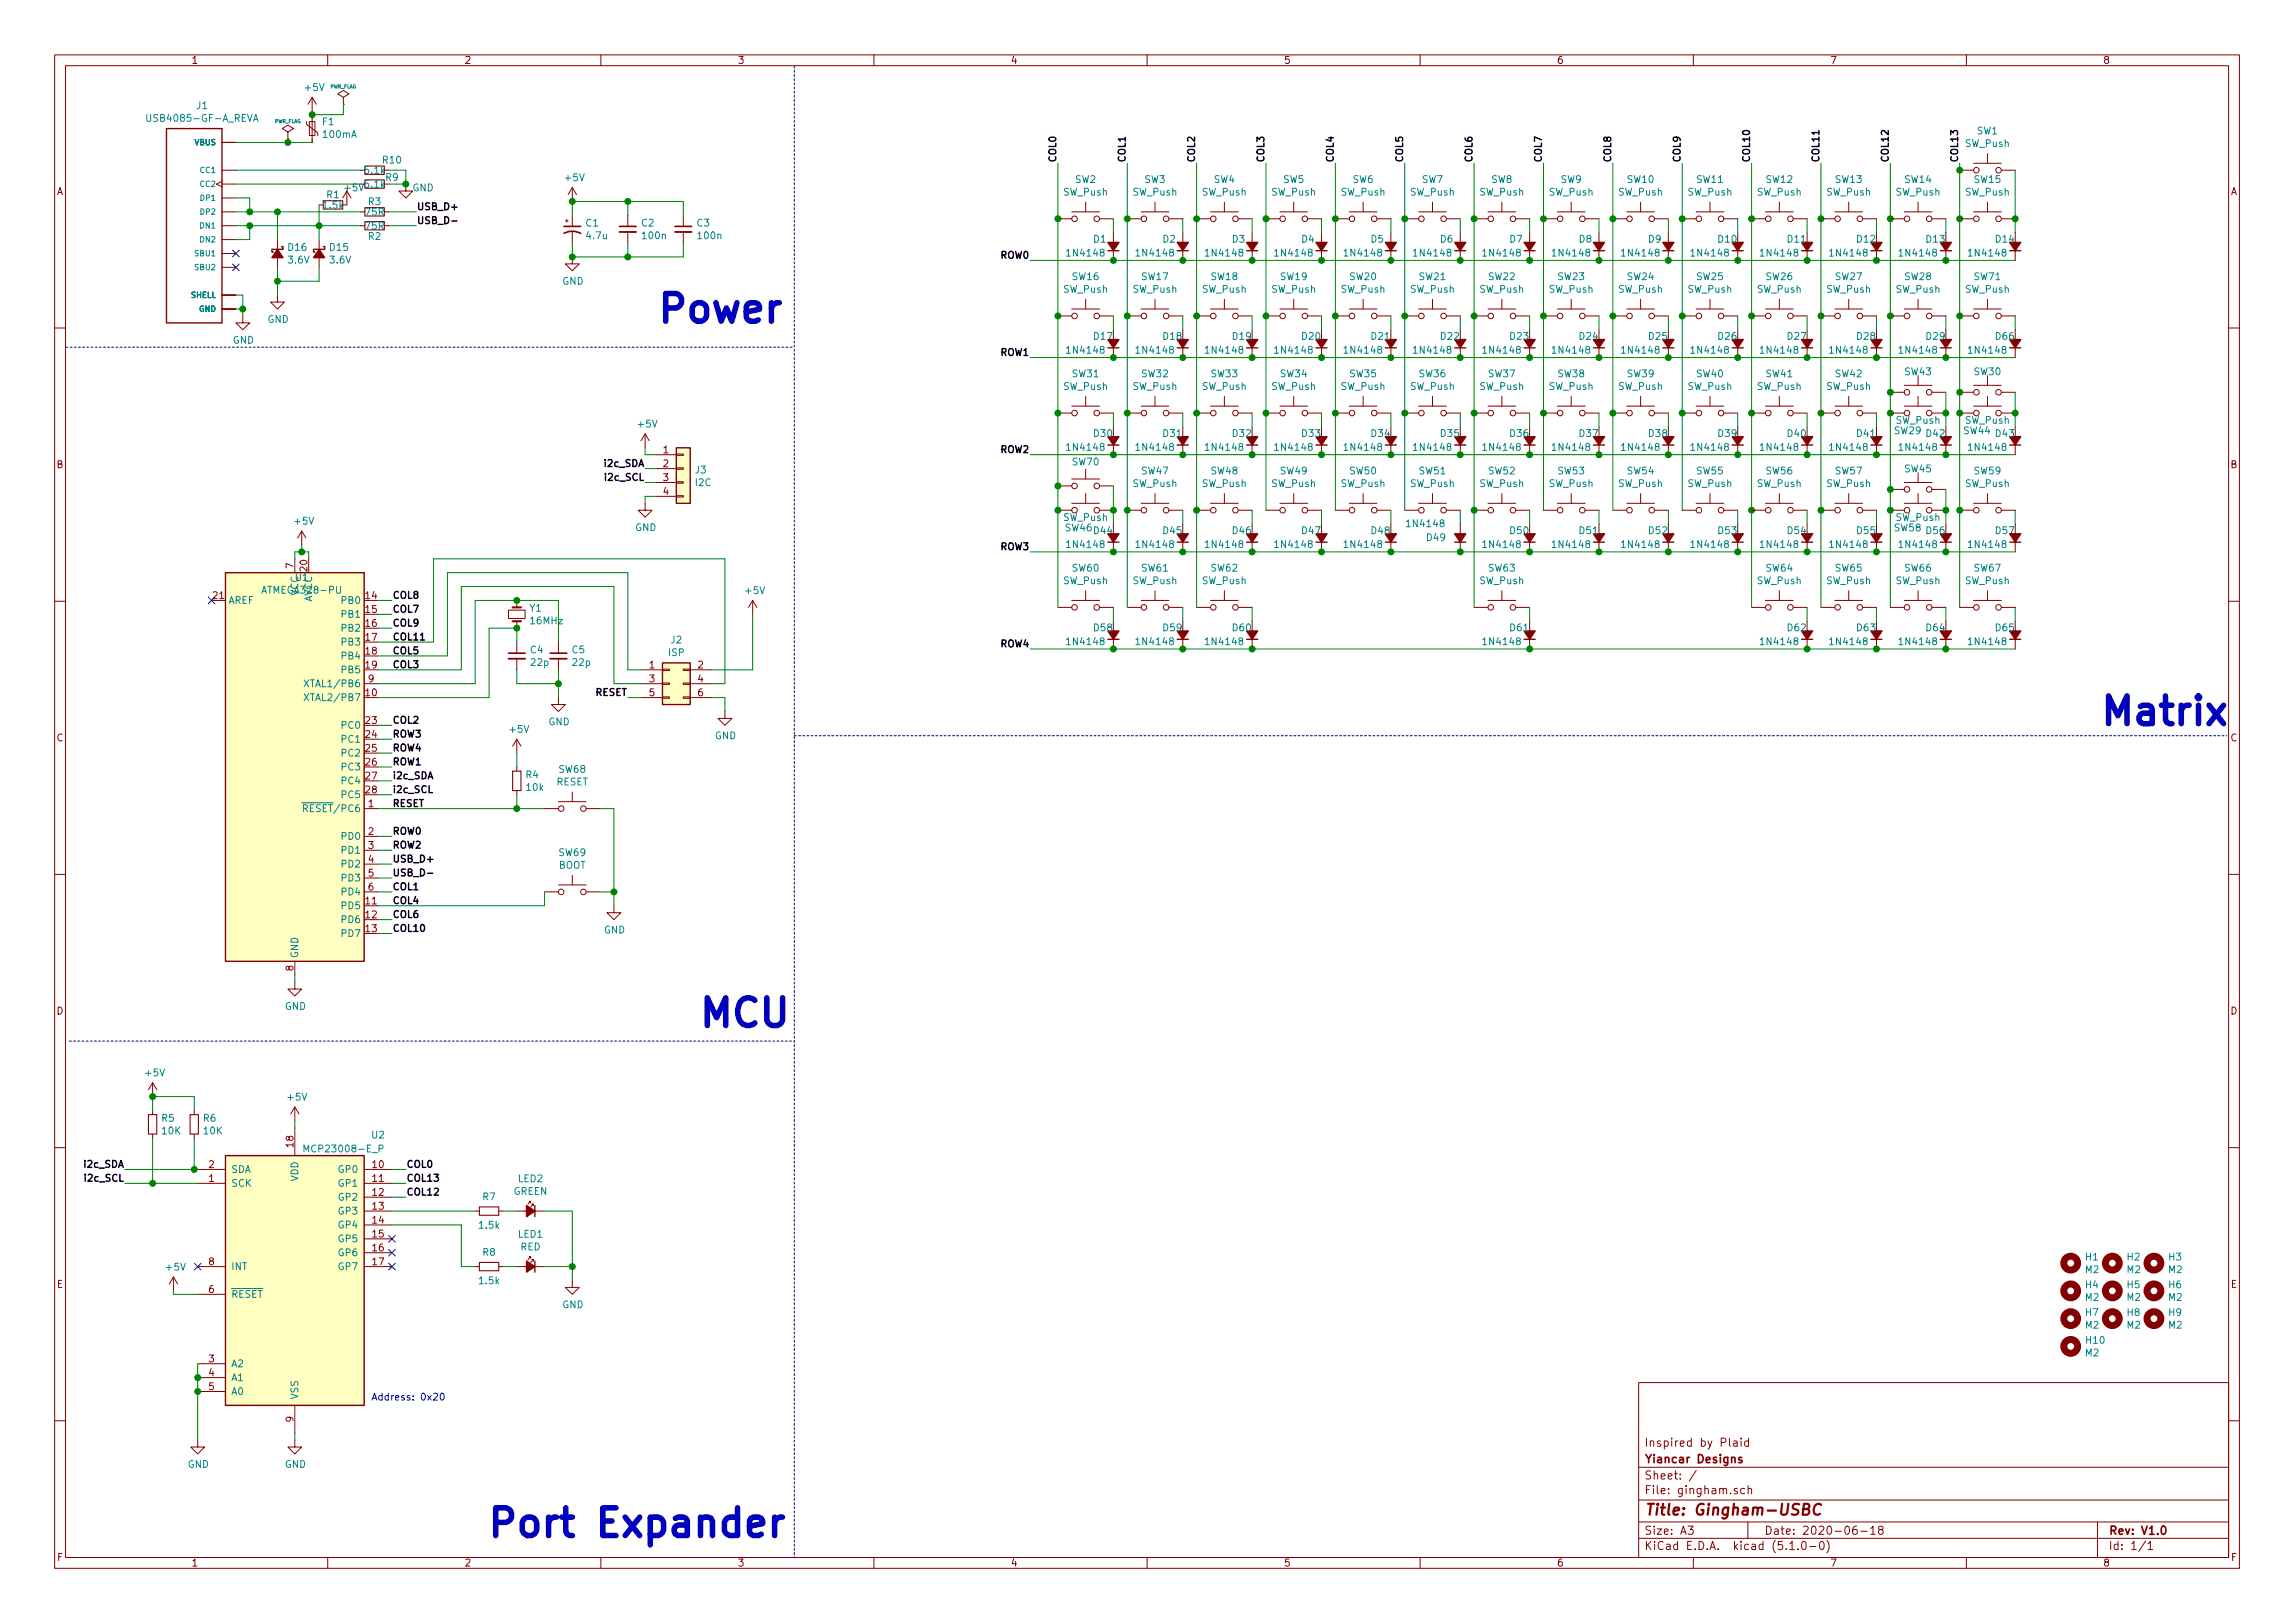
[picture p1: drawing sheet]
<svg xmlns="http://www.w3.org/2000/svg" width="420mm" height="297mm" viewBox="0 0 420 297" stroke-linecap="round" stroke-linejoin="round" font-family="sans-serif">
<defs><g id="words">
<g font-size="7.1" fill="#0000c2">
<text x="120" y="59">Power</text>
<text x="384.2" y="132.7">Matrix</text>
<text x="127.6" y="187.9">MCU</text>
<text x="88.9" y="281.3">Port Expander</text>
</g>
<text font-size="2.8" fill="#840000" x="301" y="277.3">Title: Gingham-USBC</text>
<g font-size="2.1" fill="#840000">
<text x="301" y="267.8">Yiancar Designs</text>
<text x="301" y="264.8">Inspired by Plaid</text>
<text x="301" y="273.5">File: gingham.sch</text>
<text x="301" y="270.8">Sheet: /</text>
<text x="301" y="280.9">Size: A3</text>
<text x="323" y="280.9">Date: 2020-06-18</text>
<text x="386" y="280.9">Rev: V1.0</text>
<text x="301" y="283.7">KiCad E.D.A. kicad (5.1.0-0)</text>
<text x="386" y="283.7">Id: 1/1</text>
</g>
<g font-size="1.8" fill="#840000">
<text x="35" y="11.7">1</text>
<text x="85" y="11.7">2</text>
<text x="135" y="11.7">3</text>
<text x="185" y="11.7">4</text>
<text x="235" y="11.7">5</text>
<text x="285" y="11.7">6</text>
<text x="335" y="11.7">7</text>
<text x="385" y="11.7">8</text>
<text x="10.4" y="35.7">A</text>
<text x="63.2" y="35">+5V</text>
<text x="408.4" y="35.7">A</text>
<text x="121.4" y="83">1</text>
<text x="10.4" y="85.7">B</text>
<text x="121.4" y="85.5">2</text>
<text x="121.4" y="88">3</text>
<text x="408.4" y="85.7">B</text>
<text x="121.4" y="90.6">4</text>
<text x="53.7" y="104" transform="rotate(-90 53.7 104)">7</text>
<text x="56.3" y="104.5" transform="rotate(-90 56.3 104.5)">20</text>
<text x="39" y="109.6">21</text>
<text x="67" y="109.6">14</text>
<text x="67" y="112.2">15</text>
<text x="67" y="114.7">16</text>
<text x="67" y="117.3">17</text>
<text x="67" y="119.8">18</text>
<text x="67" y="122.3">19</text>
<text x="67.5" y="124.9">9</text>
<text x="118.9" y="122.3">1</text>
<text x="118.9" y="124.9">3</text>
<text x="127.8" y="122.3">2</text>
<text x="127.8" y="124.9">4</text>
<text x="67" y="127.4">10</text>
<text x="118.9" y="127.4">5</text>
<text x="127.8" y="127.4">6</text>
<text x="10.4" y="135.7">C</text>
<text x="67" y="132.5">23</text>
<text x="67" y="135">24</text>
<text x="67" y="137.6">25</text>
<text x="408.4" y="135.7">C</text>
<text x="67" y="140.1">26</text>
<text x="67" y="142.7">27</text>
<text x="67" y="145.2">28</text>
<text x="67.5" y="147.7">1</text>
<text x="67.5" y="152.8">2</text>
<text x="67.5" y="155.4">3</text>
<text x="67.5" y="157.9">4</text>
<text x="67.5" y="160.4">5</text>
<text x="67" y="165.5">11</text>
<text x="67.5" y="163">6</text>
<text x="67" y="168.1">12</text>
<text x="67" y="170.6">13</text>
<text x="53.7" y="177.7" transform="rotate(-90 53.7 177.7)">8</text>
<text x="10.4" y="185.7">D</text>
<text x="408.4" y="185.7">D</text>
<text x="53.7" y="209.9" transform="rotate(-90 53.7 209.9)">18</text>
<text x="38.3" y="213.8">2</text>
<text x="68.2" y="213.8">10</text>
<text x="38.3" y="216.3">1</text>
<text x="68.2" y="216.3">11</text>
<text x="68.2" y="218.9">12</text>
<text x="68.2" y="221.4">13</text>
<text x="68.2" y="223.9">14</text>
<text x="68.2" y="226.5">15</text>
<text x="38.3" y="231.6">8</text>
<text x="68.2" y="229">16</text>
<text x="68.2" y="231.6">17</text>
<text x="10.4" y="235.7">E</text>
<text x="38.3" y="236.6">6</text>
<text x="408.4" y="235.7">E</text>
<text x="38.3" y="249.3">3</text>
<text x="38.3" y="251.9">4</text>
<text x="38.3" y="254.4">5</text>
<text x="53.7" y="260.2" transform="rotate(-90 53.7 260.2)">9</text>
<text x="10.5" y="285.7">F</text>
<text x="35" y="286.7">1</text>
<text x="85" y="286.7">2</text>
<text x="135" y="286.7">3</text>
<text x="185" y="286.7">4</text>
<text x="235" y="286.7">5</text>
<text x="285" y="286.7">6</text>
<text x="335" y="286.7">7</text>
<text x="385" y="286.7">8</text>
<text x="408.5" y="285.7">F</text>
</g>
<g font-size="1.8" fill="#008484">
<text x="55.9" y="16.6">+5V</text>
<text x="27.8" y="22.3">USB4085-GF-A_REVA</text>
<text x="36" y="20">J1</text>
<text x="59.1" y="22.9">F1</text>
<text x="59.3" y="25.2">100mA</text>
<text x="70.1" y="29.9">R10</text>
<text x="359.8" y="26.9">SW_Push</text>
<text x="361.9" y="24.6">SW1</text>
<text x="66.9" y="31.8">5.1k</text>
<text x="66.9" y="34.4">5.1k</text>
<text x="70.6" y="33.1">R9</text>
<text x="75.5" y="35">GND</text>
<text x="103.6" y="33.2">+5V</text>
<text x="194.7" y="35.8">SW_Push</text>
<text x="196.8" y="33.5">SW2</text>
<text x="207.4" y="35.8">SW_Push</text>
<text x="209.5" y="33.5">SW3</text>
<text x="220.1" y="35.8">SW_Push</text>
<text x="222.2" y="33.5">SW4</text>
<text x="232.8" y="35.8">SW_Push</text>
<text x="234.9" y="33.5">SW5</text>
<text x="245.5" y="35.8">SW_Push</text>
<text x="247.6" y="33.5">SW6</text>
<text x="258.2" y="35.8">SW_Push</text>
<text x="260.3" y="33.5">SW7</text>
<text x="270.9" y="35.8">SW_Push</text>
<text x="273" y="33.5">SW8</text>
<text x="283.6" y="35.8">SW_Push</text>
<text x="285.8" y="33.5">SW9</text>
<text x="296.3" y="35.8">SW_Push</text>
<text x="297.9" y="33.5">SW10</text>
<text x="309" y="35.8">SW_Push</text>
<text x="310.6" y="33.5">SW11</text>
<text x="321.7" y="35.8">SW_Push</text>
<text x="323.3" y="33.5">SW12</text>
<text x="334.4" y="35.8">SW_Push</text>
<text x="336" y="33.5">SW13</text>
<text x="347.1" y="35.8">SW_Push</text>
<text x="348.7" y="33.5">SW14</text>
<text x="359.8" y="35.8">SW_Push</text>
<text x="361.4" y="33.5">SW15</text>
<text x="59.2" y="38.2">1.5k</text>
<text x="59.8" y="36.3">R1</text>
<text x="67" y="42">75R</text>
<text x="67" y="39.5">75R</text>
<text x="67.5" y="37.6">R3</text>
<text x="107.3" y="41.5">C1</text>
<text x="117.5" y="41.5">C2</text>
<text x="127.6" y="41.5">C3</text>
<text x="52.8" y="45.9">D16</text>
<text x="60.4" y="45.9">D15</text>
<text x="67.5" y="43.9">R2</text>
<text x="107.5" y="43.8">4.7u</text>
<text x="117.7" y="43.8">100n</text>
<text x="127.9" y="43.8">100n</text>
<text x="195.6" y="47">1N4148</text>
<text x="200.2" y="44.4">D1</text>
<text x="208.3" y="47">1N4148</text>
<text x="212.9" y="44.4">D2</text>
<text x="221" y="47">1N4148</text>
<text x="225.6" y="44.4">D3</text>
<text x="233.7" y="47">1N4148</text>
<text x="238.3" y="44.4">D4</text>
<text x="246.4" y="47">1N4148</text>
<text x="251" y="44.4">D5</text>
<text x="259.1" y="47">1N4148</text>
<text x="263.7" y="44.4">D6</text>
<text x="271.8" y="47">1N4148</text>
<text x="276.4" y="44.4">D7</text>
<text x="284.5" y="47">1N4148</text>
<text x="289.1" y="44.4">D8</text>
<text x="297.2" y="47">1N4148</text>
<text x="301.8" y="44.4">D9</text>
<text x="309.9" y="47">1N4148</text>
<text x="314.6" y="44.4">D10</text>
<text x="322.6" y="47">1N4148</text>
<text x="327.3" y="44.4">D11</text>
<text x="335.3" y="47">1N4148</text>
<text x="340" y="44.4">D12</text>
<text x="348" y="47">1N4148</text>
<text x="352.7" y="44.4">D13</text>
<text x="360.7" y="47">1N4148</text>
<text x="365.4" y="44.4">D14</text>
<text x="52.9" y="48.2">3.6V</text>
<text x="60.5" y="48.2">3.6V</text>
<text x="102.9" y="52.1">GND</text>
<text x="194.7" y="53.6">SW_Push</text>
<text x="196.3" y="51.3">SW16</text>
<text x="207.4" y="53.6">SW_Push</text>
<text x="209" y="51.3">SW17</text>
<text x="220.1" y="53.6">SW_Push</text>
<text x="221.7" y="51.3">SW18</text>
<text x="232.8" y="53.6">SW_Push</text>
<text x="234.4" y="51.3">SW19</text>
<text x="245.5" y="53.6">SW_Push</text>
<text x="247.1" y="51.3">SW20</text>
<text x="258.2" y="53.6">SW_Push</text>
<text x="259.8" y="51.3">SW21</text>
<text x="270.9" y="53.6">SW_Push</text>
<text x="272.5" y="51.3">SW22</text>
<text x="283.6" y="53.6">SW_Push</text>
<text x="285.2" y="51.3">SW23</text>
<text x="296.3" y="53.6">SW_Push</text>
<text x="297.9" y="51.3">SW24</text>
<text x="309" y="53.6">SW_Push</text>
<text x="310.6" y="51.3">SW25</text>
<text x="321.7" y="53.6">SW_Push</text>
<text x="323.3" y="51.3">SW26</text>
<text x="334.4" y="53.6">SW_Push</text>
<text x="336" y="51.3">SW27</text>
<text x="347.1" y="53.6">SW_Push</text>
<text x="348.7" y="51.3">SW28</text>
<text x="359.8" y="53.6">SW_Push</text>
<text x="361.4" y="51.3">SW71</text>
<text x="49" y="59.1">GND</text>
<text x="42.6" y="62.9">GND</text>
<text x="195.6" y="64.7">1N4148</text>
<text x="200.3" y="62.2">D17</text>
<text x="208.3" y="64.7">1N4148</text>
<text x="213" y="62.2">D18</text>
<text x="221" y="64.7">1N4148</text>
<text x="225.7" y="62.2">D19</text>
<text x="233.7" y="64.7">1N4148</text>
<text x="238.4" y="62.2">D20</text>
<text x="246.4" y="64.7">1N4148</text>
<text x="251.1" y="62.2">D21</text>
<text x="259.1" y="64.7">1N4148</text>
<text x="263.8" y="62.2">D22</text>
<text x="271.8" y="64.7">1N4148</text>
<text x="276.5" y="62.2">D23</text>
<text x="284.5" y="64.7">1N4148</text>
<text x="289.2" y="62.2">D24</text>
<text x="297.2" y="64.7">1N4148</text>
<text x="301.9" y="62.2">D25</text>
<text x="309.9" y="64.7">1N4148</text>
<text x="314.6" y="62.2">D26</text>
<text x="322.6" y="64.7">1N4148</text>
<text x="327.3" y="62.2">D27</text>
<text x="335.3" y="64.7">1N4148</text>
<text x="340" y="62.2">D28</text>
<text x="348" y="64.7">1N4148</text>
<text x="352.7" y="62.2">D29</text>
<text x="360.7" y="64.7">1N4148</text>
<text x="365.4" y="62.2">D66</text>
<text x="194.7" y="71.4">SW_Push</text>
<text x="196.3" y="69">SW31</text>
<text x="207.4" y="71.4">SW_Push</text>
<text x="209" y="69">SW32</text>
<text x="220.1" y="71.4">SW_Push</text>
<text x="221.7" y="69">SW33</text>
<text x="232.8" y="71.4">SW_Push</text>
<text x="234.4" y="69">SW34</text>
<text x="245.5" y="71.4">SW_Push</text>
<text x="247.1" y="69">SW35</text>
<text x="258.2" y="71.4">SW_Push</text>
<text x="259.8" y="69">SW36</text>
<text x="270.9" y="71.4">SW_Push</text>
<text x="272.5" y="69">SW37</text>
<text x="283.6" y="71.4">SW_Push</text>
<text x="285.2" y="69">SW38</text>
<text x="296.3" y="71.4">SW_Push</text>
<text x="297.9" y="69">SW39</text>
<text x="309" y="71.4">SW_Push</text>
<text x="310.6" y="69">SW40</text>
<text x="321.7" y="71.4">SW_Push</text>
<text x="323.3" y="69">SW41</text>
<text x="334.4" y="71.4">SW_Push</text>
<text x="336" y="69">SW42</text>
<text x="348.7" y="68.7">SW43</text>
<text x="361.4" y="68.7">SW30</text>
<text x="347.1" y="77.6">SW_Push</text>
<text x="359.8" y="77.6">SW_Push</text>
<text x="116.9" y="78.2">+5V</text>
<text x="195.6" y="82.5">1N4148</text>
<text x="200.3" y="80">D30</text>
<text x="208.3" y="82.5">1N4148</text>
<text x="213" y="80">D31</text>
<text x="221" y="82.5">1N4148</text>
<text x="225.7" y="80">D32</text>
<text x="233.7" y="82.5">1N4148</text>
<text x="238.4" y="80">D33</text>
<text x="246.4" y="82.5">1N4148</text>
<text x="251.1" y="80">D34</text>
<text x="259.1" y="82.5">1N4148</text>
<text x="263.8" y="80">D35</text>
<text x="271.8" y="82.5">1N4148</text>
<text x="276.5" y="80">D36</text>
<text x="284.5" y="82.5">1N4148</text>
<text x="289.2" y="80">D37</text>
<text x="297.2" y="82.5">1N4148</text>
<text x="301.9" y="80">D38</text>
<text x="309.9" y="82.5">1N4148</text>
<text x="314.6" y="80">D39</text>
<text x="322.6" y="82.5">1N4148</text>
<text x="327.3" y="80">D40</text>
<text x="335.3" y="82.5">1N4148</text>
<text x="340" y="80">D41</text>
<text x="346.8" y="79.5">SW29</text>
<text x="348" y="82.5">1N4148</text>
<text x="352.7" y="80">D42</text>
<text x="359.5" y="79.5">SW44</text>
<text x="360.7" y="82.5">1N4148</text>
<text x="365.4" y="80">D43</text>
<text x="127.3" y="86.7">J3</text>
<text x="127.4" y="89">I2C</text>
<text x="196.3" y="85.2">SW70</text>
<text x="207.4" y="89.1">SW_Push</text>
<text x="209" y="86.8">SW47</text>
<text x="220.1" y="89.1">SW_Push</text>
<text x="221.7" y="86.8">SW48</text>
<text x="232.8" y="89.1">SW_Push</text>
<text x="234.4" y="86.8">SW49</text>
<text x="245.5" y="89.1">SW_Push</text>
<text x="247.1" y="86.8">SW50</text>
<text x="258.2" y="89.1">SW_Push</text>
<text x="259.8" y="86.8">SW51</text>
<text x="270.9" y="89.1">SW_Push</text>
<text x="272.5" y="86.8">SW52</text>
<text x="283.6" y="89.1">SW_Push</text>
<text x="285.2" y="86.8">SW53</text>
<text x="296.3" y="89.1">SW_Push</text>
<text x="297.9" y="86.8">SW54</text>
<text x="309" y="89.1">SW_Push</text>
<text x="310.6" y="86.8">SW55</text>
<text x="321.7" y="89.1">SW_Push</text>
<text x="323.3" y="86.8">SW56</text>
<text x="334.4" y="89.1">SW_Push</text>
<text x="336" y="86.8">SW57</text>
<text x="348.7" y="86.4">SW45</text>
<text x="359.8" y="89.1">SW_Push</text>
<text x="361.4" y="86.8">SW59</text>
<text x="194.7" y="95.3">SW_Push</text>
<text x="347.1" y="95.3">SW_Push</text>
<text x="54" y="96">+5V</text>
<text x="116.3" y="97.2">GND</text>
<text x="195.1" y="97.2">SW46</text>
<text x="195.6" y="100.3">1N4148</text>
<text x="200.3" y="97.8">D44</text>
<text x="208.3" y="100.3">1N4148</text>
<text x="213" y="97.8">D45</text>
<text x="221" y="100.3">1N4148</text>
<text x="225.7" y="97.8">D46</text>
<text x="233.7" y="100.3">1N4148</text>
<text x="238.4" y="97.8">D47</text>
<text x="246.4" y="100.3">1N4148</text>
<text x="251.1" y="97.8">D48</text>
<text x="257.8" y="96.5">1N4148</text>
<text x="261.3" y="99">D49</text>
<text x="271.8" y="100.3">1N4148</text>
<text x="276.5" y="97.8">D50</text>
<text x="284.5" y="100.3">1N4148</text>
<text x="289.2" y="97.8">D51</text>
<text x="297.2" y="100.3">1N4148</text>
<text x="301.9" y="97.8">D52</text>
<text x="309.9" y="100.3">1N4148</text>
<text x="314.6" y="97.8">D53</text>
<text x="322.6" y="100.3">1N4148</text>
<text x="327.3" y="97.8">D54</text>
<text x="335.3" y="100.3">1N4148</text>
<text x="340" y="97.8">D55</text>
<text x="346.8" y="97.2">SW58</text>
<text x="348" y="100.3">1N4148</text>
<text x="352.7" y="97.8">D56</text>
<text x="360.7" y="100.3">1N4148</text>
<text x="365.4" y="97.8">D57</text>
<text x="54.1" y="106.3">U1</text>
<text x="194.7" y="106.9">SW_Push</text>
<text x="196.3" y="104.6">SW60</text>
<text x="207.4" y="106.9">SW_Push</text>
<text x="209" y="104.6">SW61</text>
<text x="220.1" y="106.9">SW_Push</text>
<text x="221.7" y="104.6">SW62</text>
<text x="270.9" y="106.9">SW_Push</text>
<text x="272.5" y="104.6">SW63</text>
<text x="321.7" y="106.9">SW_Push</text>
<text x="323.3" y="104.6">SW64</text>
<text x="334.4" y="106.9">SW_Push</text>
<text x="336" y="104.6">SW65</text>
<text x="347.1" y="106.9">SW_Push</text>
<text x="348.7" y="104.6">SW66</text>
<text x="359.8" y="106.9">SW_Push</text>
<text x="361.4" y="104.6">SW67</text>
<text x="41.8" y="110.5">AREF</text>
<text x="48.4" y="108.6">ATMEGA328-PU</text>
<text x="54.6" y="109.1" transform="rotate(-90 54.6 109.1)">VCC</text>
<text x="57.1" y="110.3" transform="rotate(-90 57.1 110.3)">AVCC</text>
<text x="62.7" y="110.5">PB0</text>
<text x="62.7" y="113.1">PB1</text>
<text x="97" y="111.9">Y1</text>
<text x="136.6" y="108.7">+5V</text>
<text x="62.7" y="115.6">PB2</text>
<text x="62.7" y="118.1">PB3</text>
<text x="97.2" y="119.6">C4</text>
<text x="97.2" y="114.3">16MHz</text>
<text x="104.8" y="119.6">C5</text>
<text x="122.9" y="117.8">J2</text>
<text x="195.6" y="118.1">1N4148</text>
<text x="200.3" y="115.5">D58</text>
<text x="208.3" y="118.1">1N4148</text>
<text x="213" y="115.5">D59</text>
<text x="221" y="118.1">1N4148</text>
<text x="225.7" y="115.5">D60</text>
<text x="271.8" y="118.1">1N4148</text>
<text x="276.5" y="115.5">D61</text>
<text x="322.6" y="118.1">1N4148</text>
<text x="327.3" y="115.5">D62</text>
<text x="335.3" y="118.1">1N4148</text>
<text x="340" y="115.5">D63</text>
<text x="348" y="118.1">1N4148</text>
<text x="352.7" y="115.5">D64</text>
<text x="360.7" y="118.1">1N4148</text>
<text x="365.4" y="115.5">D65</text>
<text x="56.6" y="125.8">XTAL1/PB6</text>
<text x="62.7" y="120.7">PB4</text>
<text x="62.7" y="123.2">PB5</text>
<text x="97.3" y="121.9">22p</text>
<text x="104.9" y="121.9">22p</text>
<text x="122.4" y="120.1">ISP</text>
<text x="56.6" y="128.3">XTAL2/PB7</text>
<text x="62.7" y="133.4">PC0</text>
<text x="62.7" y="135.9">PC1</text>
<text x="93.4" y="134.1">+5V</text>
<text x="100.4" y="132.8">GND</text>
<text x="130.9" y="135.3">GND</text>
<text x="62.7" y="138.5">PC2</text>
<text x="62.7" y="141">PC3</text>
<text x="62.7" y="143.5">PC4</text>
<text x="96.3" y="142.4">R4</text>
<text x="101.8" y="143.7">RESET</text>
<text x="102.4" y="141.4">SW68</text>
<text x="56.3" y="148.6">RESET/PC6</text>
<text x="62.7" y="146.1">PC5</text>
<text x="96.4" y="144.7">10k</text>
<text x="62.7" y="153.7">PD0</text>
<text x="62.7" y="156.2">PD1</text>
<text x="62.7" y="158.8">PD2</text>
<text x="62.7" y="161.3">PD3</text>
<text x="102.2" y="159">BOOT</text>
<text x="102.4" y="156.7">SW69</text>
<text x="62.7" y="166.4">PD5</text>
<text x="62.7" y="163.9">PD4</text>
<text x="62.7" y="168.9">PD6</text>
<text x="62.7" y="171.5">PD7</text>
<text x="110.6" y="170.9">GND</text>
<text x="54.6" y="175.4" transform="rotate(-90 54.6 175.4)">GND</text>
<text x="52.1" y="184.8">GND</text>
<text x="26.7" y="197">+5V</text>
<text x="52.8" y="201.4">+5V</text>
<text x="29.6" y="205.3">R5</text>
<text x="29.7" y="207.6">10K</text>
<text x="37.3" y="205.3">R6</text>
<text x="37.3" y="207.6">10K</text>
<text x="68.1" y="208.4">U2</text>
<text x="42.3" y="214.7">SDA</text>
<text x="56.5" y="210.9">MCP23008-E_P</text>
<text x="62.1" y="214.7">GP0</text>
<text x="42.3" y="217.2">SCK</text>
<text x="54.6" y="216.2" transform="rotate(-90 54.6 216.2)">VDD</text>
<text x="62.1" y="217.2">GP1</text>
<text x="62.1" y="219.7">GP2</text>
<text x="88.4" y="219.7">R7</text>
<text x="94" y="218.7">GREEN</text>
<text x="94.9" y="216.4">LED2</text>
<text x="62.1" y="222.3">GP3</text>
<text x="62.1" y="224.8">GP4</text>
<text x="62.1" y="227.4">GP5</text>
<text x="87.8" y="224.9">1.5k</text>
<text x="94.9" y="226.5">LED1</text>
<text x="30.5" y="232.5">+5V</text>
<text x="42.3" y="232.4">INT</text>
<text x="62.1" y="229.9">GP6</text>
<text x="62.1" y="232.4">GP7</text>
<text x="88.4" y="229.8">R8</text>
<text x="95.3" y="228.8">RED</text>
<text x="381.8" y="233">M2</text>
<text x="381.9" y="230.7">H1</text>
<text x="389.4" y="233">M2</text>
<text x="389.5" y="230.7">H2</text>
<text x="397.1" y="233">M2</text>
<text x="397.1" y="230.7">H3</text>
<text x="42.3" y="237.5">RESET</text>
<text x="87.8" y="235">1.5k</text>
<text x="102.9" y="239.4">GND</text>
<text x="381.8" y="238.1">M2</text>
<text x="381.9" y="235.8">H4</text>
<text x="389.4" y="238.1">M2</text>
<text x="389.5" y="235.8">H5</text>
<text x="397.1" y="238.1">M2</text>
<text x="397.1" y="235.8">H6</text>
<text x="381.8" y="243.2">M2</text>
<text x="381.9" y="240.9">H7</text>
<text x="382" y="245.9">H10</text>
<text x="389.4" y="243.2">M2</text>
<text x="389.5" y="240.9">H8</text>
<text x="397.1" y="243.2">M2</text>
<text x="397.1" y="240.9">H9</text>
<text x="42.3" y="250.2">A2</text>
<text x="381.8" y="248.2">M2</text>
<text x="42.3" y="252.8">A1</text>
<text x="42.3" y="255.3">A0</text>
<text x="54.6" y="256.2" transform="rotate(-90 54.6 256.2)">VSS</text>
<text x="34.4" y="268.6">GND</text>
<text x="52.1" y="268.6">GND</text>
</g>
<g font-size="1.8">
<text x="193.4" y="29.9" transform="rotate(-90 193.4 29.9)">COL0</text>
<text x="206.1" y="29.9" transform="rotate(-90 206.1 29.9)">COL1</text>
<text x="218.8" y="29.9" transform="rotate(-90 218.8 29.9)">COL2</text>
<text x="231.5" y="29.9" transform="rotate(-90 231.5 29.9)">COL3</text>
<text x="244.2" y="29.9" transform="rotate(-90 244.2 29.9)">COL4</text>
<text x="256.9" y="29.9" transform="rotate(-90 256.9 29.9)">COL5</text>
<text x="269.6" y="29.9" transform="rotate(-90 269.6 29.9)">COL6</text>
<text x="282.3" y="29.9" transform="rotate(-90 282.3 29.9)">COL7</text>
<text x="295" y="29.9" transform="rotate(-90 295 29.9)">COL8</text>
<text x="307.7" y="29.9" transform="rotate(-90 307.7 29.9)">COL9</text>
<text x="320.4" y="29.9" transform="rotate(-90 320.4 29.9)">COL10</text>
<text x="333.1" y="29.9" transform="rotate(-90 333.1 29.9)">COL11</text>
<text x="345.8" y="29.9" transform="rotate(-90 345.8 29.9)">COL12</text>
<text x="358.5" y="29.9" transform="rotate(-90 358.5 29.9)">COL13</text>
<text x="76.2" y="41">USB_D-</text>
<text x="76.2" y="38.5">USB_D+</text>
<text x="183.3" y="47.4">ROW0</text>
<text x="183.3" y="65.1">ROW1</text>
<text x="183.3" y="82.9">ROW2</text>
<text x="110.9" y="85.5">i2c_SDA</text>
<text x="111.1" y="88">i2c_SCL</text>
<text x="183.3" y="100.7">ROW3</text>
<text x="71.8" y="112.1">COL7</text>
<text x="71.8" y="109.6">COL8</text>
<text x="71.8" y="119.7">COL5</text>
<text x="71.8" y="114.7">COL9</text>
<text x="71.8" y="117.2">COL11</text>
<text x="183.3" y="118.5">ROW4</text>
<text x="71.8" y="122.3">COL3</text>
<text x="109" y="127.4">RESET</text>
<text x="71.8" y="135">ROW3</text>
<text x="71.8" y="132.4">COL2</text>
<text x="71.8" y="137.5">ROW4</text>
<text x="71.8" y="140.1">ROW1</text>
<text x="71.8" y="142.6">i2c_SDA</text>
<text x="71.8" y="147.7">RESET</text>
<text x="71.8" y="145.1">i2c_SCL</text>
<text x="71.8" y="152.8">ROW0</text>
<text x="71.8" y="155.3">ROW2</text>
<text x="71.8" y="157.8">USB_D+</text>
<text x="71.8" y="160.4">USB_D-</text>
<text x="71.8" y="162.9">COL1</text>
<text x="71.8" y="165.5">COL4</text>
<text x="71.8" y="168">COL6</text>
<text x="71.8" y="170.5">COL10</text>
<text x="15.7" y="213.7">i2c_SDA</text>
<text x="74.3" y="213.7">COL0</text>
<text x="15.9" y="216.3">i2c_SCL</text>
<text x="74.3" y="216.3">COL13</text>
<text x="74.3" y="218.8">COL12</text>
</g>
<text font-size="1.8" fill="#0000c2" x="67.9" y="256.3">Address: 0x20</text>
<g font-size="1.4" fill="#008484">
<text x="35.7" y="26.6">VBUS</text>
<text x="36.8" y="31.7">CC1</text>
<text x="36.8" y="34.2">CC2</text>
<text x="36.8" y="41.8">DN1</text>
<text x="36.9" y="36.7">DP1</text>
<text x="36.9" y="39.3">DP2</text>
<text x="35.8" y="46.9">SBU1</text>
<text x="36.8" y="44.4">DN2</text>
<text x="35.8" y="49.4">SBU2</text>
<text x="35" y="54.5">SHELL</text>
<text x="36.5" y="57.1">GND</text>
</g>
<g font-size=".9" fill="#008484">
<text x="60.4" y="16.2">PWR_FLAG</text>
<text x="50.2" y="22.5">PWR_FLAG</text>
</g>
</g></defs>
<g fill="none" stroke="#840000" stroke-width=".18">
<path d="M10 10h400v277h-400zM12 12h396v273.1h-396zM57.1 17.8v2.6M57.1 17.8l-.7 1.3M57.1 17.8l.8 1.3M60 10v2M62.9 17.8l1-.6-1-.7-1.1 .7 1.1 .6v1.3M62.9 19.1h.1M110 10v2M160 10v2M210 10v2M260 10v2"/>
<path d="M310 10v2M360 10v2M40.6 33.2l-1 .5 1 .5M40.6 38.8h2.6M40.6 31.2h2.6M40.6 26.1h2.6M40.6 33.7h2.6M40.6 36.2h2.6M52.7 24.2l1-.7-1-.6-1 .6 1 .7v1.2M52.7 25.4h.1M56.1 22.3v.5l2.1 1.5v.5M56.6 22.3h1.1v2.5h-1.1z"/>
<path d="M57.1 21v5.1M58.4 37.5h.8M63.5 35l-.8 1.2M63.5 35v2.5h-.8M63.5 35l.8 1.2M66 38.8h.8M66 31.2h.8M70.4 38.8h.7M70.4 31.2h.7M74.3 33.7v1.3h1.3l-1.3 1.2-1.3-1.2h1.3M104.8 34.3v2.6M104.8 39.4v2"/>
<path d="M104.8 34.3l-.8 1.3M104.8 34.3l.7 1.3M114.9 39.4v2M125.1 39.4v2M196.2 38.8h5.1M198.8 37v1.8M208.9 38.8h5.1M211.5 37v1.8M221.6 38.8h5.1M224.2 37v1.8M234.3 38.8h5.1M236.9 37v1.8"/>
<path d="M247 38.8h5.1M249.6 37v1.8M259.7 38.8h5.1M262.3 37v1.8M272.4 38.8h5.1M275 37v1.8M285.1 38.8h5.1M287.7 37v1.8M297.8 38.8h5.1M300.4 37v1.8M310.5 38.8h5.1M313.1 37v1.8"/>
<path d="M323.2 38.8h5.1M325.8 37v1.8M335.9 38.8h5.1M338.5 37v1.8M348.6 38.8h5.1M351.2 37v1.8M358.8 31.2h2.5M361.3 38.8h5.1M361.3 29.9h5.1M363.9 28.1v1.8M363.9 37v1.8M366.4 31.2h2.5"/>
<path d="M40.6 56.6h2.6M40.6 41.3h2.6M40.6 43.9h2.6M40.6 46.4h2.6M40.6 48.9h2.6M40.6 54h2.6M44.4 57.8v1.3h1.3l-1.3 1.3-1.2-1.3h1.2M50.8 54v1.3h1.3l-1.3 1.3-1.3-1.3h1.3M50.8 43.9v5M58.4 43.9v5M66 41.3h.8M70.4 41.3h.7"/>
<path d="M103.5 40.4h.5M103.8 40.2v.5M104.8 47v1.3h1.2l-1.2 1.3-1.3-1.3h1.3M104.8 42.5v2M114.9 42.5v2M125.1 42.5v2M193.7 40h2.5M193.7 57.8h2.5M196.2 56.6h5.1M198.8 54.8v1.8M201.3 40h2.5M201.3 57.8h2.5"/>
<path d="M203.8 42.6v5.1M206.4 40h2.5M206.4 57.8h2.5M208.9 56.6h5.1M211.5 54.8v1.8M214 40h2.5M214 57.8h2.5M216.5 42.6v5.1M219.1 40h2.5M219.1 57.8h2.5M221.6 56.6h5.1M224.2 54.8v1.8"/>
<path d="M226.7 40h2.5M226.7 57.8h2.5M229.2 42.6v5.1M231.8 40h2.5M231.8 57.8h2.5M234.3 56.6h5.1M236.9 54.8v1.8M239.4 40h2.5M239.4 57.8h2.5M241.9 42.6v5.1M244.5 40h2.5M244.5 57.8h2.5"/>
<path d="M247 56.6h5.1M249.6 54.8v1.8M252.1 40h2.5M252.1 57.8h2.5M254.6 42.6v5.1M257.2 40h2.5M257.2 57.8h2.5M259.7 56.6h5.1M262.3 54.8v1.8M264.8 40h2.5M264.8 57.8h2.5M267.3 42.6v5.1"/>
<path d="M269.9 40h2.5M269.9 57.8h2.5M272.4 56.6h5.1M275 54.8v1.8M277.5 40h2.5M277.5 57.8h2.5M280 42.6v5.1M282.6 40h2.5M282.6 57.8h2.5M285.1 56.6h5.1M287.7 54.8v1.8M290.2 40h2.5"/>
<path d="M290.2 57.8h2.5M292.7 42.6v5.1M295.3 40h2.5M295.3 57.8h2.5M297.8 56.6h5.1M300.4 54.8v1.8M302.9 40h2.5M302.9 57.8h2.5M305.4 42.6v5.1M308 40h2.5M308 57.8h2.5M310.5 56.6h5.1"/>
<path d="M313.1 54.8v1.8M315.6 40h2.5M315.6 57.8h2.5M318.1 44.4v3.3M320.7 40h2.5M320.7 57.8h2.5M323.2 56.6h5.1M325.8 54.8v1.8M328.3 40h2.5M328.3 57.8h2.5M330.8 42.6v5.1M333.4 40h2.5"/>
<path d="M333.4 57.8h2.5M335.9 56.6h5.1M338.5 54.8v1.8M341 40h2.5M341 57.8h2.5M343.5 44.4v3.3M346.1 40h2.5M346.1 57.8h2.5M348.6 56.6h5.1M351.2 54.8v1.8M353.7 40h2.5M353.7 57.8h2.5"/>
<path d="M356.2 44.4v3.3M358.8 40h2.5M358.8 57.8h2.5M361.3 56.6h5.1M363.9 54.8v1.8M366.4 40h2.5M366.4 57.8h2.5M368.9 44.4v3.3M10 60h2M118.1 79.4l-.8 1.3M118.1 79.4v2.6M118.1 79.4l.8 1.3"/>
<path d="M193.7 75.6h2.5M196.2 74.3h5.1M198.8 72.6v1.7M201.3 75.6h2.5M203.8 62.1v3.3M203.8 79.9v3.3M206.4 75.6h2.5M208.9 74.3h5.1M211.5 72.6v1.7M214 75.6h2.5M216.5 62.1v3.3M216.5 78.1v5.1"/>
<path d="M219.1 75.6h2.5M221.6 74.3h5.1M224.2 72.6v1.7M226.7 75.6h2.5M229.2 62.1v3.3M229.2 79.9v3.3M231.8 75.6h2.5M234.3 74.3h5.1M236.9 72.6v1.7M239.4 75.6h2.5M241.9 62.1v3.3M241.9 79.9v3.3"/>
<path d="M244.5 75.6h2.5M247 74.3h5.1M249.6 72.6v1.7M252.1 75.6h2.5M254.6 60.4v5M254.6 79.9v3.3M257.2 75.6h2.5M259.7 74.3h5.1M262.3 72.6v1.7M264.8 75.6h2.5M267.3 62.1v3.3M267.3 79.9v3.3"/>
<path d="M269.9 75.6h2.5M272.4 74.3h5.1M275 72.6v1.7M277.5 75.6h2.5M280 62.1v3.3M280 79.9v3.3M282.6 75.6h2.5M285.1 74.3h5.1M287.7 72.6v1.7M290.2 75.6h2.5M292.7 62.1v3.3M292.7 79.9v3.3"/>
<path d="M295.3 75.6h2.5M297.8 74.3h5.1M300.4 72.6v1.7M302.9 75.6h2.5M305.4 62.1v3.3M305.4 79.9v3.3M308 75.6h2.5M310.5 74.3h5.1M313.1 72.6v1.7M315.6 75.6h2.5M318.1 62.1v3.3M318.1 79.9v3.3"/>
<path d="M320.7 75.6h2.5M323.2 74.3h5.1M325.8 72.6v1.7M328.3 75.6h2.5M330.8 62.1v3.3M330.8 79.9v3.3M333.4 75.6h2.5M335.9 74.3h5.1M338.5 72.6v1.7M341 75.6h2.5M343.5 62.1v3.3M343.5 78.1v5.1"/>
<path d="M346.1 75.6h2.5M346.1 71.8h2.5M348.6 74.3h5.1M348.6 70.5h5.1M351.2 68.7v1.8M351.2 72.6v1.7M353.7 75.6h2.5M353.7 71.8h2.5M356.2 62.1v3.3M356.2 79.9v3.3M358.8 75.6h2.5M358.8 71.8h2.5"/>
<path d="M361.3 74.3h5.1M361.3 70.5h5.1M363.9 68.7v1.8M363.9 72.6v1.7M366.4 75.6h2.5M366.4 71.8h2.5M368.9 62.1v3.3M368.9 79.9v3.3M408 60h2M55.2 97.2l-.7 1.3M55.2 97.2v2.5M55.2 97.2l.8 1.3"/>
<path d="M118.1 92.1v1.3h1.3l-1.3 1.3-1.3-1.3h1.3M120 88.3h3.8M120 83.2h3.8M120 85.8h3.8M120 90.8h3.8M123.8 90.7h1.3v.3h-1.3zM123.8 88.2h1.3v.2h-1.3zM123.8 83.1h1.3v.2h-1.3zM123.8 85.6h1.3v.3h-1.3zM193.7 93.4h2.5M193.7 88.9h2.5M196.2 92.1h5.1"/>
<path d="M196.2 87.7h5.1M198.8 85.9v1.8M198.8 90.3v1.8M201.3 93.4h2.5M201.3 88.9h2.5M203.8 97.7v3.3M206.4 93.4h2.5M208.9 92.1h5.1M211.5 90.3v1.8M214 93.4h2.5M216.5 97.7v3.3M219.1 93.4h2.5"/>
<path d="M221.6 92.1h5.1M224.2 90.3v1.8M226.7 93.4h2.5M229.2 97.7v3.3M231.8 93.4h2.5M234.3 92.1h5.1M236.9 90.3v1.8M239.4 93.4h2.5M241.9 97.7v3.3M244.5 93.4h2.5M247 92.1h5.1M249.6 90.3v1.8"/>
<path d="M252.1 93.4h2.5M254.6 97.7v3.3M257.2 93.4h2.5M259.7 92.1h5.1M262.3 90.3v1.8M264.8 93.4h2.5M267.3 95.9v5.1M269.9 93.4h2.5M272.4 92.1h5.1M275 90.3v1.8M277.5 93.4h2.5M280 97.7v3.3"/>
<path d="M282.6 93.4h2.5M285.1 92.1h5.1M287.7 90.3v1.8M290.2 93.4h2.5M292.7 95.9v5.1M295.3 93.4h2.5M297.8 92.1h5.1M300.4 90.3v1.8M302.9 93.4h2.5M305.4 97.7v3.3M308 93.4h2.5M310.5 92.1h5.1"/>
<path d="M313.1 90.3v1.8M315.6 93.4h2.5M318.1 97.7v3.3M320.7 93.4h2.5M323.2 92.1h5.1M325.8 90.3v1.8M328.3 93.4h2.5M330.8 97.7v3.3M333.4 93.4h2.5M335.9 92.1h5.1M338.5 90.3v1.8M341 93.4h2.5"/>
<path d="M343.5 97.7v3.3M346.1 93.4h2.5M346.1 89.6h2.5M348.6 92.1h5.1M348.6 88.3h5.1M351.2 86.5v1.8M351.2 90.3v1.8M353.7 93.4h2.5M353.7 89.6h2.5M356.2 97.7v3.3M358.8 93.4h2.5M361.3 92.1h5.1"/>
<path d="M363.9 90.3v1.8M366.4 93.4h2.5M368.9 97.7v3.3M10 110h2M54 102.3v2.5M93.1 111.7h3v1.5h-3zM94.6 109.9v1.3M94.6 113.7v1.3M94.6 117.5v2M102.2 117.5v2M137.8 109.9l-.8 1.3M137.8 109.9v2.5"/>
<path d="M137.8 109.9l.8 1.3M193.7 111.2h2.5M196.2 109.9h5.1M198.8 108.1v1.8M201.3 111.2h2.5M203.8 115.5v3.3M206.4 111.2h2.5M208.9 109.9h5.1M211.5 108.1v1.8M214 111.2h2.5M216.5 115.5v3.3M219.1 111.2h2.5"/>
<path d="M221.6 109.9h5.1M224.2 108.1v1.8M226.7 111.2h2.5M229.2 115.5v3.3M269.9 111.2h2.5M272.4 109.9h5.1M275 108.1v1.8M277.5 111.2h2.5M280 113.7v5.1M320.7 111.2h2.5M323.2 109.9h5.1M325.8 108.1v1.8"/>
<path d="M328.3 111.2h2.5M330.8 115.5v3.3M333.4 111.2h2.5M335.9 109.9h5.1M338.5 108.1v1.8M341 111.2h2.5M343.5 115.5v3.3M346.1 111.2h2.5M348.6 109.9h5.1M351.2 108.1v1.8M353.7 111.2h2.5M356.2 115.5v3.3"/>
<path d="M358.8 111.2h2.5M361.3 109.9h5.1M363.9 108.1v1.8M366.4 111.2h2.5M368.9 115.5v3.3M408 110h2M66.7 125.1h2.5M94.6 120.6v2M94.6 135.3v2.5M94.6 135.3l-.7 1.3M94.6 135.3l.8 1.3M102.2 127.7v1.2h1.3l-1.3 1.3-1.2-1.3h1.2"/>
<path d="M102.2 120.6v2M117.5 125.1h3.8M117.5 122.6h3.8M117.5 127.7h3.8M121.3 127.5h1.3v.3h-1.3zM121.3 122.5h1.3v.2h-1.3zM121.3 125h1.3v.3h-1.3zM125.1 127.5h1.3v.3h-1.3zM125.1 122.5h1.3v.2h-1.3zM125.1 125h1.3v.3h-1.3zM126.4 125.1h3.8M126.4 122.6h3.8"/>
<path d="M126.4 127.7h3.8M132.7 130.2v1.3h1.3l-1.3 1.3-1.3-1.3h1.3M66.7 148h2.5M66.7 153.1h2.5M66.7 155.6h2.5M66.7 158.2h2.5M94.6 140.4v.7M94.6 144.7v.8M99.7 148h2.5M102.2 146.7h5.1M104.8 144.9v1.8M107.3 148h2.6"/>
<path d="M10 160h2M54 179.7v1.3h1.2l-1.2 1.3-1.3-1.3h1.3M54 175.9v2.6M66.7 163.2h2.5M66.7 160.7h2.5M99.7 163.2h2.5M102.2 162h5.1M104.8 160.2v1.8M107.3 163.2h2.6M112.4 165.8v1.2h1.3l-1.3 1.3-1.3-1.3h1.3M408 160h2M27.9 198.2v2.5"/>
<path d="M27.9 198.2l-.7 1.2M27.9 198.2l.8 1.2M10 210h2M27.9 203.2v.8M27.9 207.6v.7M35.6 203.2v.8M35.6 207.6v.7M36.2 216.6h5.1M36.2 214h5.1M54 202.6v2.5M54 206.4v5.1M54 202.6l-.8 1.3"/>
<path d="M54 202.6l.7 1.3M66.7 216.6h5.1M66.7 214h5.1M66.7 219.1h5.1M408 210h2M31.7 233.7l-.7 1.3M31.7 233.7v2.6M31.7 233.7l.8 1.3M36.2 231.8h5.1M36.2 236.9h5.1M66.7 231.8h5.1M66.7 221.7h5.1"/>
<path d="M66.7 224.2h5.1M66.7 226.7h5.1M66.7 229.3h5.1M87 231.8h.8M87 221.7h.8M91.3 231.8h.8M91.3 221.7h.8M94.6 231.8h5.1M94.6 221.7h5.1M97.2 230.3v-.3h-.3h.3l-.6 .5M97.2 220.1v-.2h-.3h.3l-.6 .5M97.7 230.8v-.3h-.3h.3l-.5 .5"/>
<path d="M97.7 220.6v-.2h-.3h.3l-.5 .5M104.8 234.4v1.2h1.2l-1.2 1.3-1.3-1.3h1.3M36.2 249.6h5.1M36.2 252.1h5.1M36.2 254.7h5.1M54 257.2v5.1M300 253h108v32.1h-108zM10 260h2M36.2 263.6v1.2h1.3l-1.3 1.3-1.3-1.3h1.3M54 263.6v1.2h1.2l-1.2 1.3-1.3-1.3h1.3M300 278.5h108M300 274.5h108"/>
<path d="M300 268.5h108M309 279.3h1l-.5 .6 .4 .1v.7l-.2 .1-.7-.1M310.5 269.1l-1.2 2M317.4 263.8h.6v.9M318 272.5l-.3-.1-.2 .2 .1 .2 .4 .2v.3h-.5M318 264.1h-.4l-.3 .2 .3 .4 .4-.1M318.7 263.2v.2M318.7 263.7v1M319.4 272.5l-.4-.1-.3 .3v.6l.3 .1 .4-.1M320 278.5v3M320 272.5l.2-.1 .4 .1 .1 .9M320 271.9v1.5"/>
<path d="M320.1 263.8l-.4-.1-.3 .3 .1 .6 .2 .1 .4-.1M320.1 263.2v1.5M339.9 279.3a.62 .62 0 0 0-.7 .6v.8l.3 .1 .5-.1v-.5l-.1-.3h-.4l-.3 .3M342.5 279.7l.4-.4v1.5M344.2 279.9l-.3-.2 .1-.2 .2-.2 .4 .1 .2 .2-.1 .2-.5 .1-.3 .3v.3l.3 .3h.2l.4-.3-.1-.4-.3-.2M384 278.5v6.6M408 260h2M60 285.1v1.9M110 285.1v1.9M160 285.1v1.9M210 285.1v1.9M260 285.1v1.9"/>
<path d="M300 281.5h108M310 285.1v1.9M327.7 283.6h.8M329.2 283.5v.1M329.9 282.3l.4-.2a.94 .94 0 0 1 0 1.5 .82 .82 0 0 1-.4-1.3zM331.3 283h1.2M333.3 282.2l.2-.1a.8 .8 0 0 1 .5 .8 .8 .8 0 0 1-.5 .7 1 1 0 0 1-.2-1.4zM334.4 281.9a1.71 1.71 0 0 1 0 2.3M340.7 280.2h1.1M342.5 280.8h.8M360 285.1v1.9M392.8 282l-1.3 2"/>
<path d="M393.2 282.5l.5-.4v1.5M393.2 283.6h.9"/>
<circle cx="361.8" cy="31.2" r=".51"/>
<circle cx="365.9" cy="31.2" r=".51"/>
<circle cx="196.7" cy="40" r=".51"/>
<circle cx="196.7" cy="57.8" r=".51"/>
<circle cx="200.8" cy="40" r=".51"/>
<circle cx="200.8" cy="57.8" r=".51"/>
<circle cx="209.4" cy="40" r=".51"/>
<circle cx="209.4" cy="57.8" r=".51"/>
<circle cx="213.5" cy="40" r=".51"/>
<circle cx="213.5" cy="57.8" r=".51"/>
<circle cx="222.1" cy="40" r=".51"/>
<circle cx="222.1" cy="57.8" r=".51"/>
<circle cx="226.2" cy="40" r=".51"/>
<circle cx="226.2" cy="57.8" r=".51"/>
<circle cx="234.8" cy="40" r=".51"/>
<circle cx="234.8" cy="57.8" r=".51"/>
<circle cx="238.9" cy="40" r=".51"/>
<circle cx="238.9" cy="57.8" r=".51"/>
<circle cx="247.5" cy="40" r=".51"/>
<circle cx="247.5" cy="57.8" r=".51"/>
<circle cx="251.6" cy="40" r=".51"/>
<circle cx="251.6" cy="57.8" r=".51"/>
<circle cx="260.2" cy="40" r=".51"/>
<circle cx="260.2" cy="57.8" r=".51"/>
<circle cx="264.3" cy="40" r=".51"/>
<circle cx="264.3" cy="57.8" r=".51"/>
<circle cx="272.9" cy="40" r=".51"/>
<circle cx="272.9" cy="57.8" r=".51"/>
<circle cx="277" cy="40" r=".51"/>
<circle cx="277" cy="57.8" r=".51"/>
<circle cx="285.6" cy="40" r=".51"/>
<circle cx="285.6" cy="57.8" r=".51"/>
<circle cx="289.7" cy="40" r=".51"/>
<circle cx="289.7" cy="57.8" r=".51"/>
<circle cx="298.3" cy="40" r=".51"/>
<circle cx="298.3" cy="57.8" r=".51"/>
<circle cx="302.4" cy="40" r=".51"/>
<circle cx="302.4" cy="57.8" r=".51"/>
<circle cx="311" cy="40" r=".51"/>
<circle cx="311" cy="57.8" r=".51"/>
<circle cx="315.1" cy="40" r=".51"/>
<circle cx="315.1" cy="57.8" r=".51"/>
<circle cx="323.7" cy="40" r=".51"/>
<circle cx="323.7" cy="57.8" r=".51"/>
<circle cx="327.8" cy="40" r=".51"/>
<circle cx="327.8" cy="57.8" r=".51"/>
<circle cx="336.4" cy="40" r=".51"/>
<circle cx="336.4" cy="57.8" r=".51"/>
<circle cx="340.5" cy="40" r=".51"/>
<circle cx="340.5" cy="57.8" r=".51"/>
<circle cx="349.1" cy="40" r=".51"/>
<circle cx="349.1" cy="57.8" r=".51"/>
<circle cx="353.2" cy="40" r=".51"/>
<circle cx="353.2" cy="57.8" r=".51"/>
<circle cx="361.8" cy="40" r=".51"/>
<circle cx="361.8" cy="57.8" r=".51"/>
<circle cx="365.9" cy="40" r=".51"/>
<circle cx="365.9" cy="57.8" r=".51"/>
<circle cx="196.7" cy="75.6" r=".51"/>
<circle cx="200.8" cy="75.6" r=".51"/>
<circle cx="209.4" cy="75.6" r=".51"/>
<circle cx="213.5" cy="75.6" r=".51"/>
<circle cx="222.1" cy="75.6" r=".51"/>
<circle cx="226.2" cy="75.6" r=".51"/>
<circle cx="234.8" cy="75.6" r=".51"/>
<circle cx="238.9" cy="75.6" r=".51"/>
<circle cx="247.5" cy="75.6" r=".51"/>
<circle cx="251.6" cy="75.6" r=".51"/>
<circle cx="260.2" cy="75.6" r=".51"/>
<circle cx="264.3" cy="75.6" r=".51"/>
<circle cx="272.9" cy="75.6" r=".51"/>
<circle cx="277" cy="75.6" r=".51"/>
<circle cx="285.6" cy="75.6" r=".51"/>
<circle cx="289.7" cy="75.6" r=".51"/>
<circle cx="298.3" cy="75.6" r=".51"/>
<circle cx="302.4" cy="75.6" r=".51"/>
<circle cx="311" cy="75.6" r=".51"/>
<circle cx="315.1" cy="75.6" r=".51"/>
<circle cx="323.7" cy="75.6" r=".51"/>
<circle cx="327.8" cy="75.6" r=".51"/>
<circle cx="336.4" cy="75.6" r=".51"/>
<circle cx="340.5" cy="75.6" r=".51"/>
<circle cx="349.1" cy="71.8" r=".51"/>
<circle cx="349.1" cy="75.6" r=".51"/>
<circle cx="353.2" cy="71.8" r=".51"/>
<circle cx="353.2" cy="75.6" r=".51"/>
<circle cx="361.8" cy="75.6" r=".51"/>
<circle cx="361.8" cy="71.8" r=".51"/>
<circle cx="365.9" cy="75.6" r=".51"/>
<circle cx="365.9" cy="71.8" r=".51"/>
<circle cx="196.7" cy="93.4" r=".51"/>
<circle cx="196.7" cy="88.9" r=".51"/>
<circle cx="200.8" cy="88.9" r=".51"/>
<circle cx="200.8" cy="93.4" r=".51"/>
<circle cx="209.4" cy="93.4" r=".51"/>
<circle cx="213.5" cy="93.4" r=".51"/>
<circle cx="222.1" cy="93.4" r=".51"/>
<circle cx="226.2" cy="93.4" r=".51"/>
<circle cx="234.8" cy="93.4" r=".51"/>
<circle cx="238.9" cy="93.4" r=".51"/>
<circle cx="247.5" cy="93.4" r=".51"/>
<circle cx="251.6" cy="93.4" r=".51"/>
<circle cx="260.2" cy="93.4" r=".51"/>
<circle cx="264.3" cy="93.4" r=".51"/>
<circle cx="272.9" cy="93.4" r=".51"/>
<circle cx="277" cy="93.4" r=".51"/>
<circle cx="285.6" cy="93.4" r=".51"/>
<circle cx="289.7" cy="93.4" r=".51"/>
<circle cx="298.3" cy="93.4" r=".51"/>
<circle cx="302.4" cy="93.4" r=".51"/>
<circle cx="311" cy="93.4" r=".51"/>
<circle cx="315.1" cy="93.4" r=".51"/>
<circle cx="323.7" cy="93.4" r=".51"/>
<circle cx="327.8" cy="93.4" r=".51"/>
<circle cx="336.4" cy="93.4" r=".51"/>
<circle cx="340.5" cy="93.4" r=".51"/>
<circle cx="349.1" cy="89.6" r=".51"/>
<circle cx="349.1" cy="93.4" r=".51"/>
<circle cx="353.2" cy="93.4" r=".51"/>
<circle cx="353.2" cy="89.6" r=".51"/>
<circle cx="361.8" cy="93.4" r=".51"/>
<circle cx="365.9" cy="93.4" r=".51"/>
<circle cx="196.7" cy="111.2" r=".51"/>
<circle cx="200.8" cy="111.2" r=".51"/>
<circle cx="209.4" cy="111.2" r=".51"/>
<circle cx="213.5" cy="111.2" r=".51"/>
<circle cx="222.1" cy="111.2" r=".51"/>
<circle cx="226.2" cy="111.2" r=".51"/>
<circle cx="272.9" cy="111.2" r=".51"/>
<circle cx="277" cy="111.2" r=".51"/>
<circle cx="323.7" cy="111.2" r=".51"/>
<circle cx="327.8" cy="111.2" r=".51"/>
<circle cx="336.4" cy="111.2" r=".51"/>
<circle cx="340.5" cy="111.2" r=".51"/>
<circle cx="349.1" cy="111.2" r=".51"/>
<circle cx="353.2" cy="111.2" r=".51"/>
<circle cx="361.8" cy="111.2" r=".51"/>
<circle cx="365.9" cy="111.2" r=".51"/>
<circle cx="102.7" cy="148" r=".51"/>
<circle cx="106.8" cy="148" r=".51"/>
<circle cx="102.7" cy="163.2" r=".51"/>
<circle cx="106.8" cy="163.2" r=".51"/>
</g>
<path d="M103.3 42.7a3.2 3.2 0 0 1 3 0M103.3 41.4h3M113.4 41.4h3.1M123.6 41.4h3M93.1 119.5h3M100.7 119.5h3.1M318.9 266.8l-.4-.1-.2 .2 .1 .2 .5 .2v.3h-.6M395.9 279.4l.1-.1a.8 .8 0 0 1 .5 .8 .8 .8 0 0 1-.5 .7 1 1 0 0 1-.1-1.4z" fill="none" stroke="#840000" stroke-width=".3"/>
<path d="M330.1 276.2l.9-.1a.47 .47 0 0 0 .3-.5 .47 .47 0 0 0-.4-.4h-.6l-.3 2h.8a.53 .53 0 0 0 .4-.5 .53 .53 0 0 0-.4-.5M333.4 275.4a.88 .88 0 0 0-1 0 .88 .88 0 0 0-.4 1 .7 .7 0 0 0 .4 .8 .7 .7 0 0 0 .8-.2" fill="none" stroke="#840000" stroke-width=".41"/>
<g fill="none" stroke="#840000" stroke-width=".25">
<path d="M30.5 23.5h10.1v35.6h-10.1zM51.6 45.1h.2v.5h-2v.5h.2M59.2 45.1h.2v.5h-2v.5h.3M202.8 45.9h2.1M215.5 45.9h2.1M228.2 45.9h2.1M240.9 45.9h2.1M253.6 45.9h2.1M266.3 45.9h2.1M279 45.9h2.1M291.7 45.9h2.1M304.4 45.9h2.1"/>
<path d="M317.1 45.9h2.1M329.8 45.9h2.1M342.5 45.9h2.1M355.2 45.9h2.1M367.9 45.9h2.1M202.8 63.7h2.1M215.5 63.7h2.1M228.2 63.7h2.1M240.9 63.7h2.1M253.6 63.7h2.1M266.3 63.7h2.1M279 63.7h2.1"/>
<path d="M291.7 63.7h2.1M304.4 63.7h2.1M317.1 63.7h2.1M329.8 63.7h2.1M342.5 63.7h2.1M355.2 63.7h2.1M367.9 63.7h2.1M123.8 82h2.6v10.1h-2.6zM202.8 81.4h2.1M202.8 99.2h2.1M215.5 81.4h2.1M215.5 99.2h2.1"/>
<path d="M228.2 81.4h2.1M228.2 99.2h2.1M240.9 81.4h2.1M240.9 99.2h2.1M253.6 81.4h2.1M253.6 99.2h2.1M266.3 81.4h2.1M266.3 99.2h2.1M279 81.4h2.1M279 99.2h2.1M291.7 81.4h2.1M291.7 99.2h2.1"/>
<path d="M304.4 81.4h2.1M304.4 99.2h2.1M317.1 81.4h2.1M317.1 99.2h2.1M329.8 81.4h2.1M329.8 99.2h2.1M342.5 81.4h2.1M342.5 99.2h2.1M355.2 81.4h2.1M355.2 99.2h2.1M367.9 81.4h2.1M367.9 99.2h2.1"/>
<path d="M41.3 104.8h25.4v71.1h-25.4zM202.8 117h2.1M215.5 117h2.1M228.2 117h2.1M279 117h2.1M329.8 117h2.1M342.5 117h2.1M355.2 117h2.1M367.9 117h2.1M121.3 121.3h5.1v7.6h-5.1zM41.3 211.5h25.4v45.7h-25.4zM97.9 220.6v2.1"/>
<path d="M97.9 230.8v2"/>
</g>
<g fill="#840000" stroke="#840000" stroke-width=".25">
<path d="M202.8 44.4h2.1l-1.1 1.5z"/>
<path d="M202.8 62.1h2.1l-1.1 1.6z"/>
<path d="M202.8 79.9h2.1l-1.1 1.5z"/>
<path d="M202.8 97.7h2.1l-1.1 1.5z"/>
<path d="M215.5 44.4h2.1l-1.1 1.5z"/>
<path d="M215.5 62.1h2.1l-1.1 1.6z"/>
<path d="M215.5 79.9h2.1l-1.1 1.5z"/>
<path d="M215.5 97.7h2.1l-1.1 1.5z"/>
<path d="M228.2 44.4h2.1l-1.1 1.5z"/>
<path d="M228.2 62.1h2.1l-1.1 1.6z"/>
<path d="M228.2 79.9h2.1l-1.1 1.5z"/>
<path d="M228.2 97.7h2.1l-1.1 1.5z"/>
<path d="M240.9 44.4h2.1l-1.1 1.5z"/>
<path d="M240.9 62.1h2.1l-1.1 1.6z"/>
<path d="M240.9 79.9h2.1l-1.1 1.5z"/>
<path d="M240.9 97.7h2.1l-1.1 1.5z"/>
<path d="M253.6 44.4h2.1l-1.1 1.5z"/>
<path d="M253.6 62.1h2.1l-1.1 1.6z"/>
<path d="M253.6 79.9h2.1l-1.1 1.5z"/>
<path d="M253.6 97.7h2.1l-1.1 1.5z"/>
<path d="M266.3 44.4h2.1l-1.1 1.5z"/>
<path d="M266.3 62.1h2.1l-1.1 1.6z"/>
<path d="M266.3 79.9h2.1l-1.1 1.5z"/>
<path d="M266.3 97.7h2.1l-1.1 1.5z"/>
<path d="M279 44.4h2.1l-1.1 1.5z"/>
<path d="M279 62.1h2.1l-1.1 1.6z"/>
<path d="M279 79.9h2.1l-1.1 1.5z"/>
<path d="M279 97.7h2.1l-1.1 1.5z"/>
<path d="M291.7 44.4h2.1l-1.1 1.5z"/>
<path d="M291.7 62.1h2.1l-1.1 1.6z"/>
<path d="M291.7 79.9h2.1l-1.1 1.5z"/>
<path d="M291.7 97.7h2.1l-1.1 1.5z"/>
<path d="M304.4 44.4h2.1l-1.1 1.5z"/>
<path d="M304.4 62.1h2.1l-1.1 1.6z"/>
<path d="M304.4 79.9h2.1l-1.1 1.5z"/>
<path d="M304.4 97.7h2.1l-1.1 1.5z"/>
<path d="M317.1 44.4h2.1l-1.1 1.5z"/>
<path d="M317.1 62.1h2.1l-1.1 1.6z"/>
<path d="M317.1 79.9h2.1l-1.1 1.5z"/>
<path d="M317.1 97.7h2.1l-1.1 1.5z"/>
<path d="M329.8 44.4h2.1l-1.1 1.5z"/>
<path d="M329.8 62.1h2.1l-1.1 1.6z"/>
<path d="M329.8 79.9h2.1l-1.1 1.5z"/>
<path d="M329.8 97.7h2.1l-1.1 1.5z"/>
<path d="M58.4 45.6l1 1.6h-2z"/>
<path d="M50.8 45.6l1 1.6h-2z"/>
<path d="M96.4 230.8l1.5 1-1.5 1z"/>
<path d="M96.4 220.6l1.5 1.1-1.5 1z"/>
<path d="M342.5 97.7h2.1l-1.1 1.5z"/>
<path d="M342.5 79.9h2.1l-1.1 1.5z"/>
<path d="M342.5 62.1h2.1l-1.1 1.6z"/>
<path d="M342.5 44.4h2.1l-1.1 1.5z"/>
<path d="M355.2 97.7h2.1l-1.1 1.5z"/>
<path d="M355.2 79.9h2.1l-1.1 1.5z"/>
<path d="M355.2 62.1h2.1l-1.1 1.6z"/>
<path d="M355.2 44.4h2.1l-1.1 1.5z"/>
<path d="M367.9 97.7h2.1l-1.1 1.5z"/>
<path d="M367.9 79.9h2.1l-1.1 1.5z"/>
<path d="M367.9 44.4h2.1l-1.1 1.5z"/>
<path d="M202.8 115.5h2.1l-1.1 1.5z"/>
<path d="M215.5 115.5h2.1l-1.1 1.5z"/>
<path d="M228.2 115.5h2.1l-1.1 1.5z"/>
<path d="M279 115.5h2.1l-1.1 1.5z"/>
<path d="M329.8 115.5h2.1l-1.1 1.5z"/>
<path d="M342.5 115.5h2.1l-1.1 1.5z"/>
<path d="M355.2 115.5h2.1l-1.1 1.5z"/>
<path d="M367.9 115.5h2.1l-1.1 1.5z"/>
<path d="M367.9 62.1h2.1l-1.1 1.6z"/>
</g>
<g fill="none" stroke="#008400" stroke-width=".18">
<path d="M62.9 19.1v1.9h-5.8v-.6M43.2 38.8h22.8M43.2 36.2h2.5v2.6M43.2 26.1h13.9M43.2 31.2h22.8M43.2 33.7h22.8M50.8 38.8v5.1M52.7 25.4v.7M58.4 37.5v6.4M71.1 38.8h5.1M71.1 31.2h3.2v2.5h-3.2M104.8 39.4v-2.5h20.3v2.5"/>
<path d="M114.9 36.9v2.5M193.7 29.9v81.3M206.4 29.9v81.3M219.1 29.9v81.3M231.8 29.9v63.5M244.5 29.9v63.5M257.2 29.9v63.5M269.9 29.9v81.3M282.6 29.9v63.5M295.3 29.9v63.5M308 29.9v63.5M320.7 29.9v81.3"/>
<path d="M333.4 29.9v81.3M346.1 29.9v81.3M358.8 29.9v81.3M368.9 31.2v11.4M43.2 41.3h22.8M43.2 54h1.2v3.8M43.2 56.6h1.2M45.7 41.3v2.6h-2.5M50.8 48.9v5.1M58.4 48.9v2.6h-7.6M71.1 41.3h5.1M104.8 44.5v2.5h20.3v-2.5"/>
<path d="M114.9 44.5v2.5M188.6 47.7h180.3M203.8 40v2.6M203.8 57.8v2.6M216.5 40v2.6M216.5 57.8v2.6M229.2 40v2.6M229.2 57.8v2.6M241.9 40v2.6M241.9 57.8v2.6M254.6 40v2.6M254.6 57.8v2.6"/>
<path d="M267.3 40v2.6M267.3 57.8v2.6M280 40v2.6M280 57.8v2.6M292.7 40v2.6M292.7 57.8v2.6M305.4 40v2.6M305.4 57.8v2.6M318.1 40v2.6M318.1 57.8v2.6M330.8 40v2.6M330.8 57.8v2.6"/>
<path d="M343.5 40v2.6M343.5 57.8v2.6M356.2 40v2.6M356.2 57.8v2.6M368.9 57.8v2.6M188.6 65.4h180.3M203.8 75.6v2.5M216.5 75.6v2.5M229.2 75.6v2.5M241.9 75.6v2.5M254.6 75.6v2.5M267.3 75.6v2.5"/>
<path d="M280 75.6v2.5M292.7 75.6v2.5M305.4 75.6v2.5M318.1 75.6v2.5M330.8 75.6v2.5M343.5 75.6v2.5M356.2 71.8v6.3M368.9 71.8v6.3M55.2 99.7v1.3M118.1 82v1.2h1.9M118.1 88.3h1.9M118.1 85.8h1.9"/>
<path d="M120 90.8h-1.9v1.3M188.6 83.2h180.3M203.8 88.9v7M216.5 93.4v2.5M229.2 93.4v2.5M241.9 93.4v2.5M254.6 93.4v2.5M267.3 93.4v2.5M280 93.4v2.5M292.7 93.4v2.5M305.4 93.4v2.5M318.1 93.4v2.5"/>
<path d="M330.8 93.4v2.5M343.5 93.4v2.5M356.2 89.6v6.3M368.9 93.4v2.5M54 102.3v-1.3h2.5v1.3M69.2 117.5h10.2v-15.2h53.3v22.8h-2.5M69.2 115h2.6M69.2 109.9h2.6M69.2 112.4h2.6M94.6 117.5v-2.5h-5.1v12.7h-20.3M102.2 117.5v-7.6h-15.2v15.2h-17.8M137.8 112.4v10.2h-7.6"/>
<path d="M188.6 101h180.3M188.6 118.8h180.3M203.8 111.2v2.5M216.5 111.2v2.5M229.2 111.2v2.5M280 111.2v2.5M330.8 111.2v2.5M343.5 111.2v2.5M356.2 111.2v2.5M368.9 111.2v2.5M69.2 122.6h15.3v-15.2h27.9v17.7h5.1M69.2 120.1h12.7v-15.3h33v17.8h2.6"/>
<path d="M69.2 132.8h2.6M69.2 135.3h2.6M69.2 137.8h2.6M94.6 122.6v2.5h7.6M94.6 137.8v2.6M102.2 122.6v5.1M114.9 127.7h2.6M130.2 127.7h2.5v2.5M69.2 148h30.5M69.2 158.2h2.6M69.2 140.4h2.6M69.2 142.9h2.6"/>
<path d="M69.2 145.5h2.6M69.2 153.1h2.6M69.2 155.6h2.6M94.6 145.5v2.5M109.9 148h2.5v17.8M54 178.5v1.2M69.2 163.2h2.6M69.2 160.7h2.6M69.2 170.9h2.6M69.2 168.3h2.6M99.7 163.2v2.6h-30.5M109.9 163.2h2.5"/>
<path d="M22.9 214h13.3M22.9 216.6h13.3M27.9 203.2v-2.5h7.7v2.5M27.9 208.3v8.3M35.6 208.3v5.7M54 205.1v1.3M71.8 214h2.5M71.8 216.6h2.5M71.8 219.1h2.5M31.7 236.3v.6h4.5M71.8 224.2h12.7v7.6h2.5M71.8 221.7h15.2"/>
<path d="M92.1 221.7h2.5M92.1 231.8h2.5M99.7 221.7h5.1v12.7M99.7 231.8h5.1M36.2 249.6v14M54 262.3v1.3"/>
</g>
<g fill="#008400" stroke="#008400" stroke-width=".25">
<circle cx="193.7" cy="40" r=".51"/>
<circle cx="193.7" cy="57.8" r=".51"/>
<circle cx="193.7" cy="75.6" r=".51"/>
<circle cx="206.4" cy="40" r=".51"/>
<circle cx="206.4" cy="57.8" r=".51"/>
<circle cx="206.4" cy="75.6" r=".51"/>
<circle cx="219.1" cy="40" r=".51"/>
<circle cx="219.1" cy="57.8" r=".51"/>
<circle cx="219.1" cy="75.6" r=".51"/>
<circle cx="231.8" cy="40" r=".51"/>
<circle cx="231.8" cy="57.8" r=".51"/>
<circle cx="231.8" cy="75.6" r=".51"/>
<circle cx="244.5" cy="40" r=".51"/>
<circle cx="244.5" cy="57.8" r=".51"/>
<circle cx="244.5" cy="75.6" r=".51"/>
<circle cx="257.2" cy="40" r=".51"/>
<circle cx="257.2" cy="57.8" r=".51"/>
<circle cx="257.2" cy="75.6" r=".51"/>
<circle cx="269.9" cy="40" r=".51"/>
<circle cx="269.9" cy="57.8" r=".51"/>
<circle cx="269.9" cy="75.6" r=".51"/>
<circle cx="282.6" cy="40" r=".51"/>
<circle cx="282.6" cy="57.8" r=".51"/>
<circle cx="282.6" cy="75.6" r=".51"/>
<circle cx="267.3" cy="101" r=".51"/>
<circle cx="295.3" cy="40" r=".51"/>
<circle cx="295.3" cy="57.8" r=".51"/>
<circle cx="295.3" cy="75.6" r=".51"/>
<circle cx="308" cy="40" r=".51"/>
<circle cx="308" cy="57.8" r=".51"/>
<circle cx="308" cy="75.6" r=".51"/>
<circle cx="320.7" cy="40" r=".51"/>
<circle cx="320.7" cy="57.8" r=".51"/>
<circle cx="320.7" cy="75.6" r=".51"/>
<circle cx="94.6" cy="148" r=".51"/>
<circle cx="112.4" cy="163.2" r=".51"/>
<circle cx="50.8" cy="51.5" r=".51"/>
<circle cx="104.8" cy="47" r=".51"/>
<circle cx="104.8" cy="36.9" r=".51"/>
<circle cx="58.4" cy="41.3" r=".51"/>
<circle cx="114.9" cy="36.9" r=".51"/>
<circle cx="114.9" cy="47" r=".51"/>
<circle cx="102.2" cy="125.1" r=".51"/>
<circle cx="50.8" cy="38.8" r=".51"/>
<circle cx="27.9" cy="200.7" r=".51"/>
<circle cx="104.8" cy="231.8" r=".51"/>
<circle cx="254.6" cy="101" r=".51"/>
<circle cx="241.9" cy="83.2" r=".51"/>
<circle cx="254.6" cy="83.2" r=".51"/>
<circle cx="216.5" cy="65.4" r=".51"/>
<circle cx="203.8" cy="65.4" r=".51"/>
<circle cx="203.8" cy="83.2" r=".51"/>
<circle cx="216.5" cy="83.2" r=".51"/>
<circle cx="229.2" cy="83.2" r=".51"/>
<circle cx="203.8" cy="47.7" r=".51"/>
<circle cx="216.5" cy="47.7" r=".51"/>
<circle cx="229.2" cy="47.7" r=".51"/>
<circle cx="241.9" cy="47.7" r=".51"/>
<circle cx="254.6" cy="47.7" r=".51"/>
<circle cx="267.3" cy="47.7" r=".51"/>
<circle cx="292.7" cy="47.7" r=".51"/>
<circle cx="305.4" cy="47.7" r=".51"/>
<circle cx="330.8" cy="47.7" r=".51"/>
<circle cx="318.1" cy="47.7" r=".51"/>
<circle cx="318.1" cy="65.4" r=".51"/>
<circle cx="305.4" cy="65.4" r=".51"/>
<circle cx="292.7" cy="65.4" r=".51"/>
<circle cx="280" cy="65.4" r=".51"/>
<circle cx="267.3" cy="65.4" r=".51"/>
<circle cx="254.6" cy="65.4" r=".51"/>
<circle cx="241.9" cy="65.4" r=".51"/>
<circle cx="229.2" cy="65.4" r=".51"/>
<circle cx="330.8" cy="65.4" r=".51"/>
<circle cx="280" cy="47.7" r=".51"/>
<circle cx="330.8" cy="83.2" r=".51"/>
<circle cx="318.1" cy="83.2" r=".51"/>
<circle cx="305.4" cy="83.2" r=".51"/>
<circle cx="292.7" cy="83.2" r=".51"/>
<circle cx="280" cy="83.2" r=".51"/>
<circle cx="267.3" cy="83.2" r=".51"/>
<circle cx="280" cy="101" r=".51"/>
<circle cx="292.7" cy="101" r=".51"/>
<circle cx="305.4" cy="101" r=".51"/>
<circle cx="318.1" cy="101" r=".51"/>
<circle cx="330.8" cy="101" r=".51"/>
<circle cx="241.9" cy="101" r=".51"/>
<circle cx="229.2" cy="101" r=".51"/>
<circle cx="216.5" cy="101" r=".51"/>
<circle cx="203.8" cy="101" r=".51"/>
<circle cx="94.6" cy="109.9" r=".51"/>
<circle cx="94.6" cy="115" r=".51"/>
<circle cx="55.2" cy="101" r=".51"/>
<circle cx="333.4" cy="75.6" r=".51"/>
<circle cx="333.4" cy="57.8" r=".51"/>
<circle cx="333.4" cy="40" r=".51"/>
<circle cx="346.1" cy="75.6" r=".51"/>
<circle cx="346.1" cy="57.8" r=".51"/>
<circle cx="346.1" cy="40" r=".51"/>
<circle cx="343.5" cy="47.7" r=".51"/>
<circle cx="343.5" cy="65.4" r=".51"/>
<circle cx="343.5" cy="83.2" r=".51"/>
<circle cx="343.5" cy="101" r=".51"/>
<circle cx="358.8" cy="75.6" r=".51"/>
<circle cx="358.8" cy="40" r=".51"/>
<circle cx="356.2" cy="47.7" r=".51"/>
<circle cx="356.2" cy="83.2" r=".51"/>
<circle cx="356.2" cy="101" r=".51"/>
<circle cx="280" cy="118.8" r=".51"/>
<circle cx="330.8" cy="118.8" r=".51"/>
<circle cx="229.2" cy="118.8" r=".51"/>
<circle cx="216.5" cy="118.8" r=".51"/>
<circle cx="203.8" cy="118.8" r=".51"/>
<circle cx="343.5" cy="118.8" r=".51"/>
<circle cx="356.2" cy="118.8" r=".51"/>
<circle cx="193.7" cy="93.4" r=".51"/>
<circle cx="206.4" cy="93.4" r=".51"/>
<circle cx="219.1" cy="93.4" r=".51"/>
<circle cx="320.7" cy="93.4" r=".51"/>
<circle cx="333.4" cy="93.4" r=".51"/>
<circle cx="346.1" cy="93.4" r=".51"/>
<circle cx="358.8" cy="93.4" r=".51"/>
<circle cx="346.1" cy="89.6" r=".51"/>
<circle cx="356.2" cy="93.4" r=".51"/>
<circle cx="346.1" cy="71.8" r=".51"/>
<circle cx="356.2" cy="75.6" r=".51"/>
<circle cx="358.8" cy="71.8" r=".51"/>
<circle cx="368.9" cy="75.6" r=".51"/>
<circle cx="193.7" cy="88.9" r=".51"/>
<circle cx="203.8" cy="93.4" r=".51"/>
<circle cx="358.8" cy="31.2" r=".51"/>
<circle cx="368.9" cy="40" r=".51"/>
<circle cx="358.8" cy="57.8" r=".51"/>
<circle cx="269.9" cy="93.4" r=".51"/>
<circle cx="356.2" cy="65.4" r=".51"/>
<circle cx="36.2" cy="254.7" r=".51"/>
<circle cx="36.2" cy="252.1" r=".51"/>
<circle cx="35.6" cy="214" r=".51"/>
<circle cx="27.9" cy="216.6" r=".51"/>
<circle cx="44.5" cy="56.6" r=".51"/>
<circle cx="52.7" cy="26.1" r=".51"/>
<circle cx="57.1" cy="21" r=".51"/>
<circle cx="74.3" cy="33.7" r=".51"/>
<circle cx="45.7" cy="38.8" r=".51"/>
<circle cx="45.7" cy="41.3" r=".51"/>
</g>
<path d="M82.7 40.4h1M78.3 159.8h.9" fill="none" stroke="#000" stroke-width=".25"/>
<path d="M59.2 36.7h3.5v1.6h-3.5zM66.8 38h3.6v1.5h-3.6zM66.8 30.4h3.6v1.5h-3.6zM66.8 32.9h3.6v1.6h-3.6zM66.8 40.5h3.6v1.6h-3.6zM93.9 141.1h1.5v3.6h-1.5zM27.2 204h1.5v3.6h-1.5zM34.8 204h1.5v3.6h-1.5zM87.8 220.9h3.5v1.5h-3.5zM87.8 231h3.5v1.6h-3.5z" fill="none" stroke="#840000" stroke-width=".2"/>
<g fill="#ffffc2" stroke="#ffffc2" stroke-width=".18">
<path d="M41.3 104.8h25.4v71.1h-25.4z"/>
<path d="M121.3 121.3h5.1v7.6h-5.1z"/>
<path d="M41.3 211.5h25.4v45.7h-25.4z"/>
<path d="M123.8 82h2.6v10.1h-2.6z"/>
</g>
<path d="M26.9 20.9v1.1l.2 .2h.4l.1-.2v-1.1M46.4 22.2l.4-1.3 .4 1.3M46.5 21.9h.6M55.7 127l.8 1.2M55.7 124.4l.8 1.3M56.5 127l-.8 1.2M56.5 124.4l-.8 1.3M55.2 146.9h1.3M55.5 147.9h.7l.1-.2-.1-.3-.7-.1v1.3M55.9 147.9l.4 .7M55.7 210.8v-1.2l.4 .9 .4-.9v1.2M69.4 210.2l.7-.1v-.4l-.7-.1v1.2" fill="none" stroke="#008484" stroke-width=".18"/>
<path d="M113.4 42.5h3.1M123.6 42.5h3M93.1 120.6h3M100.7 120.6h3.1" fill="none" stroke="#840000" stroke-width=".33"/>
<path d="M93.9 111.2h1.5M93.9 113.7h1.5" fill="none" stroke="#840000" stroke-width=".38"/>
<g fill="none" stroke="#840000" stroke-width="1.3">
<circle cx="379.1" cy="231.2" r="1.27"/>
<circle cx="379.1" cy="236.3" r="1.27"/>
<circle cx="386.7" cy="236.3" r="1.27"/>
<circle cx="386.7" cy="231.2" r="1.27"/>
<circle cx="394.3" cy="231.2" r="1.27"/>
<circle cx="394.3" cy="236.3" r="1.27"/>
<circle cx="379.1" cy="241.3" r="1.27"/>
<circle cx="379.1" cy="246.4" r="1.27"/>
<circle cx="386.7" cy="241.3" r="1.27"/>
<circle cx="394.3" cy="241.3" r="1.27"/>
</g>
<g fill="none" stroke="#000084" stroke-width=".18">
<path d="M42.6 45.8l1.2 1.2M42.6 48.3l1.2 1.2M43.8 45.8l-1.2 1.2M43.8 48.3l-1.2 1.2M38.1 109.3l1.2 1.2M39.3 109.3l-1.2 1.2M35.6 231.2l1.2 1.2M36.8 231.2l-1.2 1.2M71.1 226.1l1.3 1.2M71.1 228.7l1.3 1.2M71.1 231.2l1.3 1.2M72.4 226.1l-1.3 1.2"/>
<path d="M72.4 228.7l-1.3 1.2M72.4 231.2l-1.3 1.2"/>
</g>
<path d="M145.4 12.1v273.1M12.1 63.5h133.3M145.4 134.7h262.3M12.7 190.5h132.7" fill="none" stroke="#0000c2" stroke-width=".18" stroke-dasharray=".4 .4"/>
<path d="M137.2 279.3l2.4-.4v-.5l-.2-.5-.5-.2h-1l-.5 .2-.2 .5v1.9l.2 .5 .5 .2h1l.5-.2M141.8 277.7v3.3M143.3 277.7a1.27 1.27 0 0 0-1.5 .9" fill="none" stroke="#0000c2" stroke-width="1"/>
<path d="M79.4 255.1l.5-.1 .2 .3-.8 .9h.8M80.7 255.1l.2-.1a.69 .69 0 0 1 .4 .6 .69 .69 0 0 1-.4 .6l-.3-.2v-.2z" fill="none" stroke="#0000c2" stroke-width=".18"/>
<use href="#words"/>
</svg>
